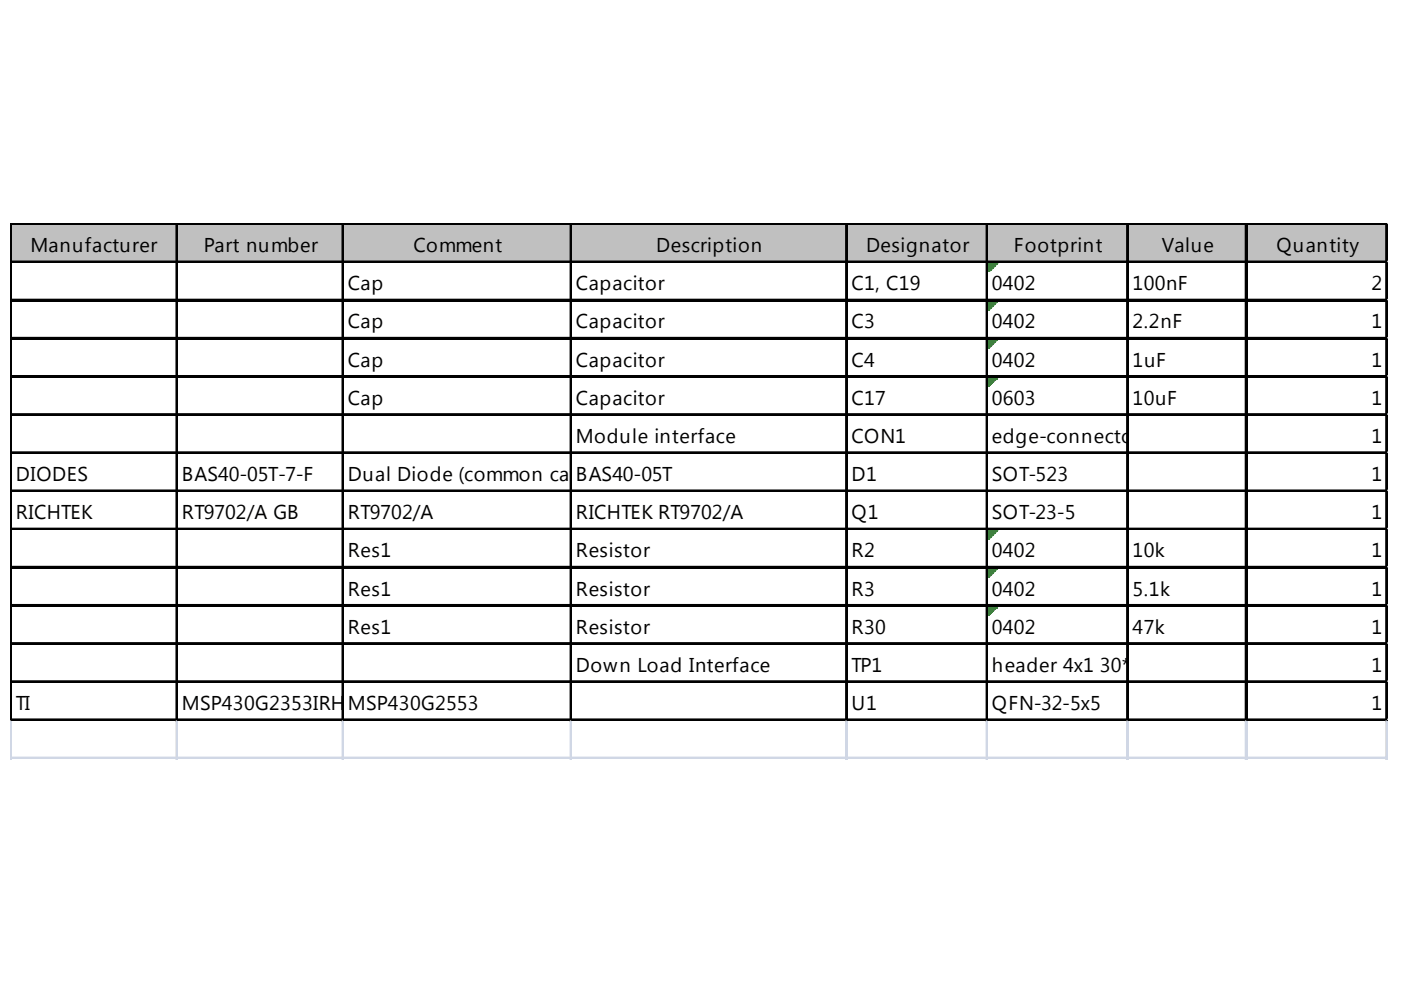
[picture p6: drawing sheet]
<svg xmlns="http://www.w3.org/2000/svg" width="287mm" height="202mm" viewBox="0 0 287 202" stroke-linecap="round" stroke-linejoin="round" font-family="sans-serif">
<defs><g id="words">
<g font-size="4.1">
<text x="6.2" y="51.6">Manufacturer</text>
<text x="41.7" y="51.6">Part number</text>
<text x="84.7" y="51.6">Comment</text>
<text x="134.3" y="51.6">Description</text>
<text x="177.3" y="51.6">Designator</text>
<text x="207.6" y="51.6">Footprint</text>
<text x="237.8" y="51.6">Value</text>
<text x="261.3" y="51.6">Quantity</text>
<text x="71.2" y="59.4">Cap</text>
<text x="117.9" y="59.4">Capacitor</text>
<text x="174.3" y="59.4">C1, C19</text>
<text x="203.1" y="59.4">0402</text>
<text x="231.8" y="59.4">100nF</text>
<text x="280.8" y="59.4">2</text>
<text x="71.2" y="67.3">Cap</text>
<text x="117.9" y="67.3">Capacitor</text>
<text x="174.3" y="67.3">C3</text>
<text x="203.1" y="67.3">0402</text>
<text x="231.8" y="67.3">2.2nF</text>
<text x="280.8" y="67.3">1</text>
<text x="71.2" y="75.1">Cap</text>
<text x="117.9" y="75.1">Capacitor</text>
<text x="174.3" y="75.1">C4</text>
<text x="203.1" y="75.1">0402</text>
<text x="231.8" y="75.1">1uF</text>
<text x="280.8" y="75.1">1</text>
<text x="71.2" y="82.9">Cap</text>
<text x="117.9" y="82.9">Capacitor</text>
<text x="174.3" y="82.9">C17</text>
<text x="203.1" y="82.9">0603</text>
<text x="231.8" y="82.9">10uF</text>
<text x="280.8" y="82.9">1</text>
<text x="117.9" y="90.7">Module interface</text>
<text x="174.3" y="90.7">CON1</text>
<text x="203.1" y="90.7">edge-connecto</text>
<text x="280.8" y="90.7">1</text>
<text x="3.2" y="98.5">DIODES</text>
<text x="37.2" y="98.5">BAS40-05T-7-F</text>
<text x="71.2" y="98.5">Dual Diode (common cat</text>
<text x="117.9" y="98.5">B)</text>
<text x="118.1" y="98.5">hAS40-05T</text>
<text x="174.3" y="98.5">D1</text>
<text x="203.1" y="98.5">SOT-523</text>
<text x="280.8" y="98.5">1</text>
<text x="3.2" y="106.3">RICHTEK</text>
<text x="37.2" y="106.3">RT9702/A GB</text>
<text x="71.2" y="106.3">RT9702/A</text>
<text x="117.9" y="106.3">RICHTEK RT9702/A</text>
<text x="174.3" y="106.3">Q1</text>
<text x="203.1" y="106.3">SOT-23-5</text>
<text x="280.8" y="106.3">1</text>
<text x="71.2" y="114.2">Res1</text>
<text x="117.9" y="114.2">Resistor</text>
<text x="174.3" y="114.2">R2</text>
<text x="203.1" y="114.2">0402</text>
<text x="231.8" y="114.2">10k</text>
<text x="280.8" y="114.2">1</text>
<text x="71.2" y="122">Res1</text>
<text x="117.9" y="122">Resistor</text>
<text x="174.3" y="122">R3</text>
<text x="203.1" y="122">0402</text>
<text x="231.8" y="122">5.1k</text>
<text x="280.8" y="122">1</text>
<text x="71.2" y="129.8">Res1</text>
<text x="117.9" y="129.8">Resistor</text>
<text x="174.3" y="129.8">R30</text>
<text x="203.1" y="129.8">0402</text>
<text x="231.8" y="129.8">47k</text>
<text x="280.8" y="129.8">1</text>
<text x="117.9" y="137.6">Down Load Interface</text>
<text x="174.3" y="137.6">TP1</text>
<text x="203.1" y="137.6">header 4x1 30*</text>
<text x="280.8" y="137.6">1</text>
<text x="3.2" y="145.4">TI</text>
<text x="37.2" y="145.4">MSP430G2353IRH</text>
<text x="70.7" y="145.4">B32R</text>
<text x="71.2" y="145.4">MSP430G2553</text>
<text x="174.3" y="145.4">U1</text>
<text x="203.1" y="145.4">QFN-32-5x5</text>
<text x="280.8" y="145.4">1</text>
</g>
</g></defs>
<path d="M2.4 46h281.7v7.9h-281.7z" fill="#c0c0c0"/>
<path d="M202.3 53.9h1.9" fill="none" stroke="#008000" stroke-width=".37"/>
<path d="M202.3 53.9h1.9v.4h-1.9z" fill="#008000"/>
<path d="M202.3 54.3h1.5" fill="none" stroke="#008000" stroke-width=".37"/>
<path d="M202.3 54.3h1.5v.4h-1.5z" fill="#008000"/>
<path d="M202.3 54.7h1.2" fill="none" stroke="#008000" stroke-width=".37"/>
<path d="M202.3 54.7h1.2v.3h-1.2z" fill="#008000"/>
<path d="M202.3 55h.8" fill="none" stroke="#008000" stroke-width=".37"/>
<path d="M202.3 55h.8v.4h-.8z" fill="#008000"/>
<path d="M202.3 55.4h.4" fill="none" stroke="#008000" stroke-width=".37"/>
<path d="M202.3 55.4h.4v.4h-.4z" fill="#008000"/>
<path d="M202.3 61.7h1.9" fill="none" stroke="#008000" stroke-width=".37"/>
<path d="M202.3 61.7h1.9v.4h-1.9z" fill="#008000"/>
<path d="M202.3 62.1h1.5" fill="none" stroke="#008000" stroke-width=".37"/>
<path d="M202.3 62.1h1.5v.4h-1.5z" fill="#008000"/>
<path d="M202.3 62.5h1.2" fill="none" stroke="#008000" stroke-width=".37"/>
<path d="M202.3 62.5h1.2v.3h-1.2z" fill="#008000"/>
<path d="M202.3 62.8h.8" fill="none" stroke="#008000" stroke-width=".37"/>
<path d="M202.3 62.8h.8v.4h-.8z" fill="#008000"/>
<path d="M202.3 63.2h.4" fill="none" stroke="#008000" stroke-width=".37"/>
<path d="M202.3 63.2h.4v.4h-.4z" fill="#008000"/>
<path d="M202.3 69.5h1.9" fill="none" stroke="#008000" stroke-width=".37"/>
<path d="M202.3 69.5h1.9v.4h-1.9z" fill="#008000"/>
<path d="M202.3 69.9h1.5" fill="none" stroke="#008000" stroke-width=".37"/>
<path d="M202.3 69.9h1.5v.4h-1.5z" fill="#008000"/>
<path d="M202.3 70.3h1.2" fill="none" stroke="#008000" stroke-width=".37"/>
<path d="M202.3 70.3h1.2v.4h-1.2z" fill="#008000"/>
<path d="M202.3 70.7h.8" fill="none" stroke="#008000" stroke-width=".37"/>
<path d="M202.3 70.7h.8v.3h-.8z" fill="#008000"/>
<path d="M202.3 71h.4" fill="none" stroke="#008000" stroke-width=".37"/>
<path d="M202.3 71h.4v.4h-.4z" fill="#008000"/>
<path d="M202.3 77.4h1.9" fill="none" stroke="#008000" stroke-width=".37"/>
<path d="M202.3 77.4h1.9v.3h-1.9z" fill="#008000"/>
<path d="M202.3 77.7h1.5" fill="none" stroke="#008000" stroke-width=".37"/>
<path d="M202.3 77.7h1.5v.4h-1.5z" fill="#008000"/>
<path d="M202.3 78.1h1.2" fill="none" stroke="#008000" stroke-width=".37"/>
<path d="M202.3 78.1h1.2v.4h-1.2z" fill="#008000"/>
<path d="M202.3 78.5h.8" fill="none" stroke="#008000" stroke-width=".37"/>
<path d="M202.3 78.5h.8v.3h-.8z" fill="#008000"/>
<path d="M202.3 78.8h.4" fill="none" stroke="#008000" stroke-width=".37"/>
<path d="M202.3 78.8h.4v.4h-.4z" fill="#008000"/>
<path d="M202.3 108.6h1.9" fill="none" stroke="#008000" stroke-width=".37"/>
<path d="M202.3 108.6h1.9v.4h-1.9z" fill="#008000"/>
<path d="M202.3 109h1.5" fill="none" stroke="#008000" stroke-width=".37"/>
<path d="M202.3 109h1.5v.4h-1.5z" fill="#008000"/>
<path d="M202.3 109.4h1.2" fill="none" stroke="#008000" stroke-width=".37"/>
<path d="M202.3 109.4h1.2v.3h-1.2z" fill="#008000"/>
<path d="M202.3 109.7h.8" fill="none" stroke="#008000" stroke-width=".37"/>
<path d="M202.3 109.7h.8v.4h-.8z" fill="#008000"/>
<path d="M202.3 110.1h.4" fill="none" stroke="#008000" stroke-width=".37"/>
<path d="M202.3 110.1h.4v.4h-.4z" fill="#008000"/>
<path d="M202.3 116.4h1.9" fill="none" stroke="#008000" stroke-width=".37"/>
<path d="M202.3 116.4h1.9v.4h-1.9z" fill="#008000"/>
<path d="M202.3 116.8h1.5" fill="none" stroke="#008000" stroke-width=".37"/>
<path d="M202.3 116.8h1.5v.4h-1.5z" fill="#008000"/>
<path d="M202.3 117.2h1.2" fill="none" stroke="#008000" stroke-width=".37"/>
<path d="M202.3 117.2h1.2v.4h-1.2z" fill="#008000"/>
<path d="M202.3 117.6h.8" fill="none" stroke="#008000" stroke-width=".37"/>
<path d="M202.3 117.6h.8v.3h-.8z" fill="#008000"/>
<path d="M202.3 117.9h.4" fill="none" stroke="#008000" stroke-width=".37"/>
<path d="M202.3 117.9h.4v.4h-.4z" fill="#008000"/>
<path d="M202.3 124.3h1.9" fill="none" stroke="#008000" stroke-width=".37"/>
<path d="M202.3 124.3h1.9v.3h-1.9z" fill="#008000"/>
<path d="M202.3 124.6h1.5" fill="none" stroke="#008000" stroke-width=".37"/>
<path d="M202.3 124.6h1.5v.4h-1.5z" fill="#008000"/>
<path d="M202.3 125h1.2" fill="none" stroke="#008000" stroke-width=".37"/>
<path d="M202.3 125h1.2v.4h-1.2z" fill="#008000"/>
<path d="M202.3 125.4h.8" fill="none" stroke="#008000" stroke-width=".37"/>
<path d="M202.3 125.4h.8v.3h-.8z" fill="#008000"/>
<path d="M202.3 125.7h.4" fill="none" stroke="#008000" stroke-width=".37"/>
<path d="M202.3 125.7h.4v.4h-.4z" fill="#008000"/>
<g fill="none" stroke="#000" stroke-width=".37">
<path d="M2.1 45.7v102M2.3 45.7v102M2.5 45.7h281.6M2.5 45.9h281.6M2.5 53.5h281.6M2.5 53.7h281.6M36.1 46.1v101.6M36.3 46.1v101.6M70.1 46.1v101.6M70.3 46.1v101.6M116.8 46.1v101.6M117 46.1v101.6"/>
<path d="M173.2 46.1v101.6M173.4 46.1v101.6M202 46.1v101.6M202.1 46.1v101.6M230.7 46.1v101.6M230.9 46.1v101.6M255 46.1v101.6M255.2 46.1v101.6M283.8 46.1v101.6M283.9 46.1v101.6M2.5 61.4h281.6M2.5 61.5h281.6"/>
<path d="M2.5 69.2h281.6M2.5 69.4h281.6M2.5 77h281.6M2.5 77.2h281.6M2.5 84.8h281.6M2.5 85h281.6M2.5 92.6h281.6M2.5 92.8h281.6M2.5 100.4h281.6M2.5 100.6h281.6M2.5 108.2h281.6M2.5 108.4h281.6"/>
<path d="M2.5 116.1h281.6M2.5 116.3h281.6M2.5 123.9h281.6M2.5 124.1h281.6M2.5 131.7h281.6M2.5 131.9h281.6M2.5 139.5h281.6M2.5 139.7h281.6M2.5 147.3h281.6M2.5 147.5h281.6"/>
</g>
<g fill="none" stroke="#d0d7e5" stroke-width=".37">
<path d="M284.1 45.7h.1M2.1 147.7v7.9M2.3 147.7v7.9M36.1 147.7v7.9M36.3 147.7v7.9M70.1 147.7v7.9M70.3 147.7v7.9M116.8 147.7v7.9M117 147.7v7.9M173.2 147.7v7.9M173.4 147.7v7.9M202 147.7v7.9"/>
<path d="M202.1 147.7v7.9M230.7 147.7v7.9M230.9 147.7v7.9M255 147.7v7.9M255.2 147.7v7.9M283.8 147.7v7.9M283.9 147.7v7.9"/>
</g>
<path d="M284.1 45.7l.1 .4z" fill="#d0d7e5"/>
<path d="M284.1 53.5h.1" fill="none" stroke="#d0d7e5" stroke-width=".37"/>
<path d="M284.1 53.5l.1 .4z" fill="#d0d7e5"/>
<path d="M284.1 61.4h.1" fill="none" stroke="#d0d7e5" stroke-width=".37"/>
<path d="M284.1 61.4l.1 .3z" fill="#d0d7e5"/>
<path d="M284.1 69.2h.1" fill="none" stroke="#d0d7e5" stroke-width=".37"/>
<path d="M284.1 69.2l.1 .3z" fill="#d0d7e5"/>
<path d="M284.1 77h.1" fill="none" stroke="#d0d7e5" stroke-width=".37"/>
<path d="M284.1 77l.1 .4z" fill="#d0d7e5"/>
<path d="M284.1 84.8h.1" fill="none" stroke="#d0d7e5" stroke-width=".37"/>
<path d="M284.1 84.8l.1 .4z" fill="#d0d7e5"/>
<path d="M284.1 92.6h.1" fill="none" stroke="#d0d7e5" stroke-width=".37"/>
<path d="M284.1 92.6l.1 .4z" fill="#d0d7e5"/>
<path d="M284.1 100.4h.1" fill="none" stroke="#d0d7e5" stroke-width=".37"/>
<path d="M284.1 100.4l.1 .4z" fill="#d0d7e5"/>
<path d="M284.1 108.2h.1" fill="none" stroke="#d0d7e5" stroke-width=".37"/>
<path d="M284.1 108.2l.1 .4z" fill="#d0d7e5"/>
<path d="M284.1 116.1h.1" fill="none" stroke="#d0d7e5" stroke-width=".37"/>
<path d="M284.1 116.1l.1 .3z" fill="#d0d7e5"/>
<path d="M284.1 123.9h.1" fill="none" stroke="#d0d7e5" stroke-width=".37"/>
<path d="M284.1 123.9l.1 .4z" fill="#d0d7e5"/>
<path d="M284.1 131.7h.1" fill="none" stroke="#d0d7e5" stroke-width=".37"/>
<path d="M284.1 131.7l.1 .4z" fill="#d0d7e5"/>
<path d="M284.1 139.5h.1" fill="none" stroke="#d0d7e5" stroke-width=".37"/>
<path d="M284.1 139.5l.1 .4z" fill="#d0d7e5"/>
<path d="M284.1 147.3h.1" fill="none" stroke="#d0d7e5" stroke-width=".37"/>
<path d="M284.1 147.3l.1 .4z" fill="#d0d7e5"/>
<path d="M2.1 155.1h282.1M2.1 155.3h282.1" fill="none" stroke="#d0d7e5" stroke-width=".37"/>
<use href="#words"/>
</svg>
